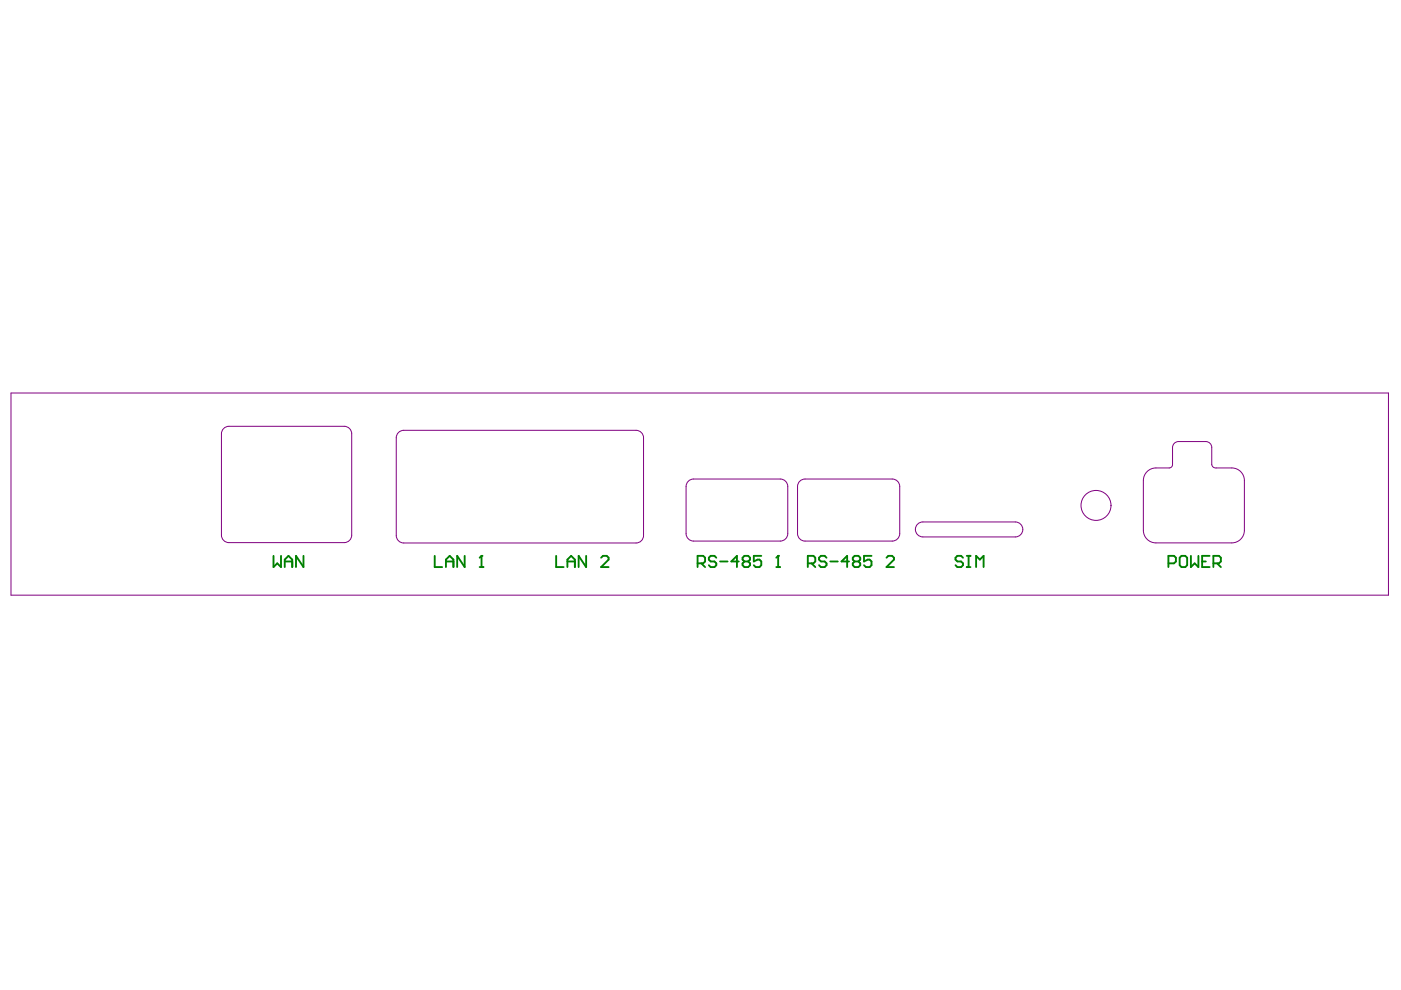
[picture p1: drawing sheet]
<svg xmlns="http://www.w3.org/2000/svg" width="297mm" height="210mm" viewBox="0 0 297 210" stroke-linecap="round" stroke-linejoin="round" font-family="sans-serif">
<g fill="none" stroke="#800080" stroke-width=".21">
<path d="M2.3 83.3h292.1v42.9h-292.1zM47.3 91l.7-.5 .5-.1h24.5a1.59 1.59 0 0 1 1.6 1.6v21.5a1.59 1.59 0 0 1-1.6 1.5h-24.5a1.59 1.59 0 0 1-1.6-1.5v-21.5zM84.3 91.9l.8-.6 .5-.1h49.3a1.59 1.59 0 0 1 1.5 1.6v20.7a1.59 1.59 0 0 1-1.5 1.6h-49.3a1.59 1.59 0 0 1-1.6-1.6v-20.7zM248.8 94.1l.7-.4 .4-.1h5.8a1.26 1.26 0 0 1 1.2 1.3v3.6a.83 .83 0 0 0 .9 .7h3.4a2.66 2.66 0 0 1 2.6 2.7v10.5a2.66 2.66 0 0 1-2.6 2.7h-16.1a2.66 2.66 0 0 1-2.7-2.7v-10.5a2.66 2.66 0 0 1 2.7-2.7h2.8a.7 .7 0 0 0 .7-.7v-3.6zM145.8 102.2l.7-.6h.5h18.4a1.59 1.59 0 0 1 1.6 1.6v9.9a1.59 1.59 0 0 1-1.6 1.6h-18.4a1.59 1.59 0 0 1-1.5-1.6v-9.9zM169.4 102.2l.8-.6h.5h18.5a1.59 1.59 0 0 1 1.6 1.6v9.9a1.59 1.59 0 0 1-1.6 1.6h-18.5a1.59 1.59 0 0 1-1.6-1.6v-9.9zM194.1 112.2a1.59 1.59 0 0 1 1.6-1.5h19.6a1.59 1.59 0 0 1 1.6 1.6 1.59 1.59 0 0 1-1.6 1.5h-19.6a1.6 1.6 0 0 1-1.6-1.5"/>
<circle cx="232.4" cy="107.2" r="3.2"/>
</g>
<g fill="none" stroke="#008000" stroke-width=".4">
<path d="M147.9 119.4h1.2l.4-.4v-.7l-.4-.4h-1.2v2.3M148.7 119.4l.8 .8M151.9 118.3l-.4-.4h-.8l-.4 .4v.3l.4 .4h.8l.4 .4v.4l-.4 .4h-.8l-.4-.4M152.7 119h1.6M156.6 119h-1.5l1.1-1.1v2.3M157.8 119l-.4-.4v-.3l.4-.4h.8l.4 .4v.3l-.4 .4M157.8 119l-.4 .4v.4l.4 .4h.8l.4-.4v-.4l-.4-.4M157.8 119h.8M161.4 117.9h-1.6v1.1l.8-.4h.4l.4 .4v.8l-.4 .4h-.8l-.4-.4M165 117.9v2.3M171.3 119.4h1.2l.4-.4v-.7l-.4-.4h-1.2v2.3M172.1 119.4l.8 .8"/>
<path d="M175.2 118.3l-.4-.4h-.8l-.3 .4v.3l.3 .4h.8l.4 .4v.4l-.4 .4h-.8l-.3-.4M176 119h1.6M180 119h-1.6l1.2-1.1v2.3M181.2 119l-.4-.4v-.3l.4-.4h.8l.4 .4v.3l-.4 .4M181.2 119l-.4 .4v.4l.4 .4h.8l.4-.4v-.4l-.4-.4M181.2 119h.8M184.8 117.9h-1.6v1.1l.8-.4h.4l.4 .4v.8l-.4 .4h-.8l-.4-.4M188 118.3l.4-.4h.7l.4 .4v.3l-1.5 1.6h1.5M204.2 118.3l-.4-.4h-.8l-.4 .4v.3l.4 .4h.8l.4 .4v.4l-.4 .4h-.8l-.4-.4M205 117.9h.8M205.4 117.9v2.3M247.7 119.4h1.2l.4-.4v-.7l-.4-.4h-1.2v2.3"/>
<path d="M250.1 118.3l.4-.4h.8l.4 .4v1.5l-.4 .4h-.8l-.4-.4zM252.5 117.9v2.3l.8-.8 .8 .8v-2.3M254.9 119h.8M256.5 117.9h-1.6v2.3h1.6M257.3 119.4h1.2l.3-.4v-.7l-.3-.4h-1.2v2.3M258.1 119.4l.7 .8M164.6 120.2h.8M205 120.2h.8M207 120.2v-2.3l.7 .7 .8-.7v2.3"/>
</g>
<circle cx="165" cy="117.9" r=".2" fill="#008000"/>
<g fill="none" stroke="#008000" stroke-width=".4">
<path d="M58 117.9v2.3l.8-.8 .8 .8v-2.3M60.4 119h1.6M64.3 117.9v2.3l-1.5-2.3v2.3M92.2 117.9v2.3h1.6M94.5 119h1.6M98.5 117.9v2.3l-1.6-2.3v2.3M102.1 117.9v2.3M117.9 117.9v2.3h1.6M120.3 119h1.6M124.3 117.9v2.3l-1.6-2.3v2.3M127.4 118.3l.4-.4h.8l.4 .4v.3l-1.6 1.6h1.6M165 117.9l-.4 .4"/>
<path d="M60.4 120.2v-1.6l.8-.7 .8 .7v1.6M94.5 120.2v-1.6l.8-.7 .8 .7v1.6M101.7 120.2h.8M120.3 120.2v-1.6l.8-.7 .8 .7v1.6"/>
</g>
<circle cx="102.1" cy="117.9" r=".2" fill="#008000"/>
<path d="M102.1 117.9l-.4 .4" fill="none" stroke="#008000" stroke-width=".4"/>
</svg>
